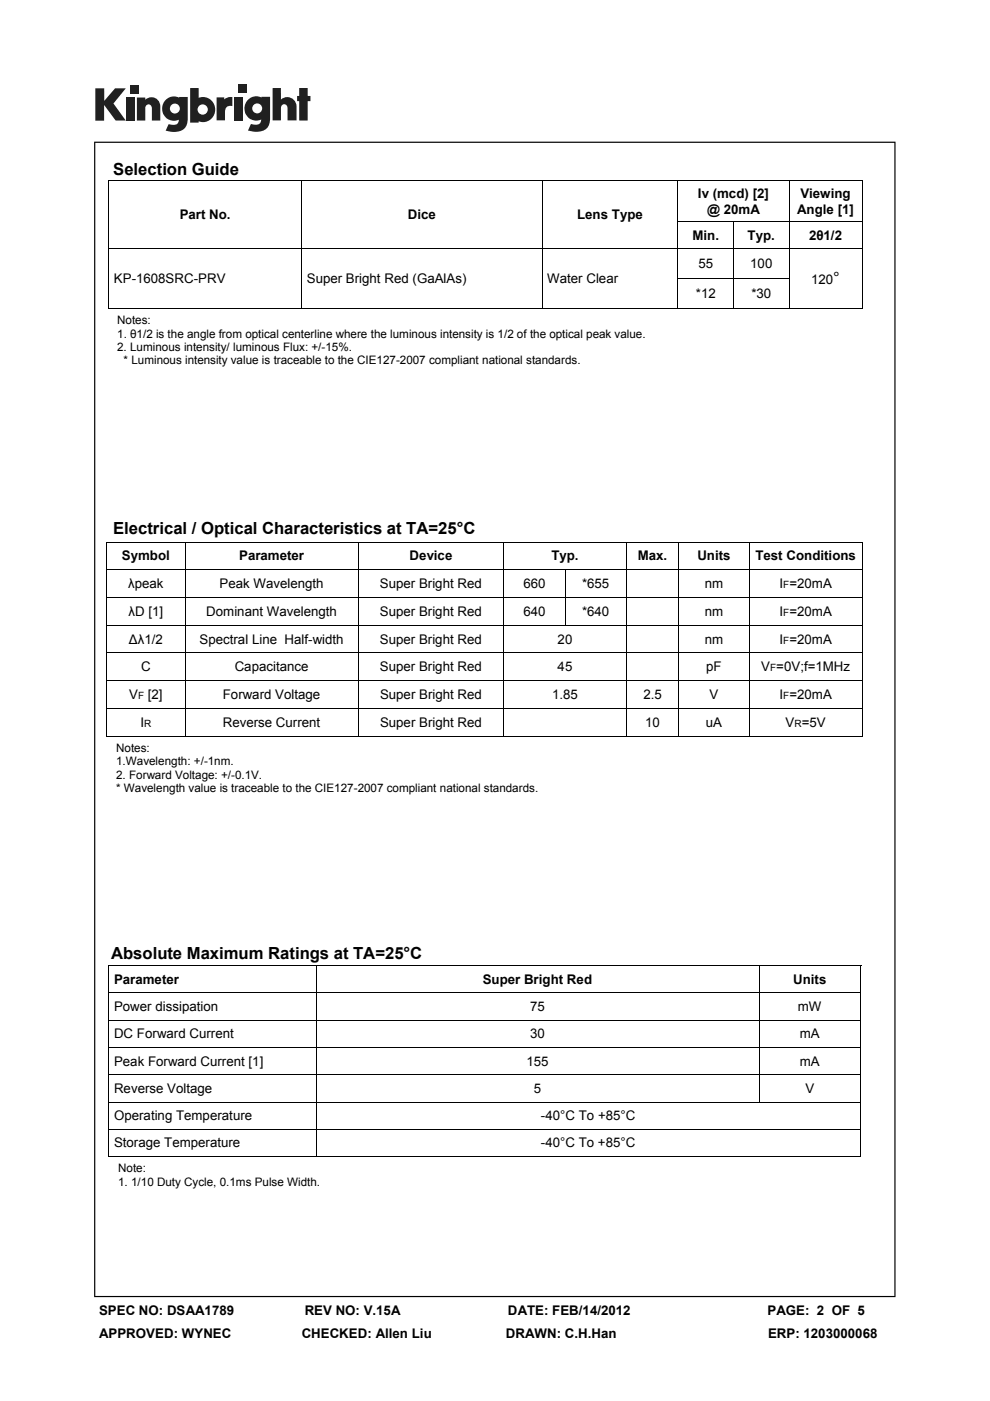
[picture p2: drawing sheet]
<svg xmlns="http://www.w3.org/2000/svg" width="210mm" height="297mm" viewBox="0 0 210 297" stroke-linecap="round" stroke-linejoin="round" font-family="sans-serif">
<defs><g id="words">
<g font-size="3.5">
<text x="24" y="37.1">Selection Guide</text>
<text x="176.7" y="60.2">°</text>
<text x="24" y="113.3">Electrical / Optical Characteristics at TA=25°C</text>
<text x="23.6" y="203.3">Absolute Maximum Ratings at TA=25°C</text>
</g>
<g font-size="2.8">
<text x="38.1" y="46.5">Part No.</text>
<text x="86.5" y="46.5">Dice</text>
<text x="122.4" y="46.5">Lens Type</text>
<text x="148" y="42.1">Iv (mcd) [2]</text>
<text x="150" y="45.3">@ 20mA</text>
<text x="169.1" y="45.3">Angle [1]</text>
<text x="169.8" y="42.1">Viewing</text>
<text x="146.9" y="50.9">Min.</text>
<text x="158.6" y="50.9">Typ.</text>
<text x="171.6" y="50.9">2θ1/2</text>
<text x="24.2" y="60">KP-1608SRC-PRV</text>
<text x="65.1" y="60">Super Bright Red (GaAlAs)</text>
<text x="116.1" y="60">Water Clear</text>
<text x="148.1" y="56.9">55</text>
<text x="159.1" y="56.9">100</text>
<text x="147.6" y="63.1">*12</text>
<text x="159.4" y="63.1">*30</text>
<text x="172" y="60.2">120</text>
<text x="25.8" y="118.8">Symbol</text>
<text x="50.7" y="118.8">Parameter</text>
<text x="86.9" y="118.8">Device</text>
<text x="116.9" y="118.8">Typ.</text>
<text x="135.3" y="118.8">Max.</text>
<text x="147.9" y="118.8">Units</text>
<text x="160.2" y="118.8">Test Conditions</text>
<text x="27.2" y="124.7">λpeak</text>
<text x="46.6" y="124.7">Peak Wavelength</text>
<text x="80.6" y="124.7">Super Bright Red</text>
<text x="111" y="124.7">660</text>
<text x="123.5" y="124.7">*655</text>
<text x="149.5" y="124.7">nm</text>
<text x="165.3" y="124.7">I =20mA</text>
<text x="27.3" y="130.6">λD [1]</text>
<text x="43.8" y="130.6">Dominant Wavelength</text>
<text x="80.6" y="130.6">Super Bright Red</text>
<text x="111" y="130.6">640</text>
<text x="123.5" y="130.6">*640</text>
<text x="149.5" y="130.6">nm</text>
<text x="165.3" y="130.6">I =20mA</text>
<text x="27.3" y="136.5">Δλ1/2</text>
<text x="42.3" y="136.5">Spectral Line Half-width</text>
<text x="80.6" y="136.5">Super Bright Red</text>
<text x="118.3" y="136.5">20</text>
<text x="149.5" y="136.5">nm</text>
<text x="165.3" y="136.5">I =20mA</text>
<text x="29.9" y="142.4">C</text>
<text x="49.8" y="142.4">Capacitance</text>
<text x="80.6" y="142.4">Super Bright Red</text>
<text x="118.3" y="142.4">45</text>
<text x="149.8" y="142.4">pF</text>
<text x="161.5" y="142.4">V =0V;f=1MHz</text>
<text x="27.4" y="148.3">V</text>
<text x="31.3" y="148.3">[2]</text>
<text x="47.3" y="148.3">Forward Voltage</text>
<text x="80.6" y="148.3">Super Bright Red</text>
<text x="117.1" y="148.3">1.85</text>
<text x="136.5" y="148.3">2.5</text>
<text x="150.5" y="148.3">V</text>
<text x="165.4" y="148.3">I =20mA</text>
<text x="29.8" y="154.1">I</text>
<text x="47.3" y="154.1">Reverse Current</text>
<text x="80.6" y="154.1">Super Bright Red</text>
<text x="136.9" y="154.1">10</text>
<text x="149.7" y="154.1">uA</text>
<text x="166.6" y="154.1">V =5V</text>
<text x="24.2" y="208.6">Parameter</text>
<text x="102.4" y="208.6">Super Bright Red</text>
<text x="168.3" y="208.6">Units</text>
<text x="24.2" y="214.3">Power dissipation</text>
<text x="112.4" y="214.3">75</text>
<text x="169.2" y="214.3">mW</text>
<text x="24.2" y="220.1">DC Forward Current</text>
<text x="112.4" y="220.1">30</text>
<text x="169.7" y="220.1">mA</text>
<text x="24.2" y="225.9">Peak Forward Current [1]</text>
<text x="111.7" y="225.9">155</text>
<text x="169.7" y="225.9">mA</text>
<text x="24.2" y="231.7">Reverse Voltage</text>
<text x="113.2" y="231.7">5</text>
<text x="170.8" y="231.7">V</text>
<text x="24.2" y="237.5">Operating Temperature</text>
<text x="114.7" y="237.5">-40°C To +85°C</text>
<text x="24.2" y="243.3">Storage Temperature</text>
<text x="114.7" y="243.3">-40°C To +85°C</text>
<text x="21" y="278.7">SPEC NO: DSAA1789</text>
<text x="64.6" y="278.7">REV NO: V.15A</text>
<text x="107.7" y="278.7">DATE: FEB/14/2012</text>
<text x="162.8" y="278.7">PAGE: 2 OF 5</text>
<text x="21" y="283.6">APPROVED: WYNEC</text>
<text x="64" y="283.6">CHECKED: Allen Liu</text>
<text x="107.3" y="283.6">DRAWN: C.H.Han</text>
<text x="162.9" y="283.6">ERP: 1203000068</text>
</g>
<g font-size="2.5">
<text x="24.8" y="68.7">Notes:</text>
<text x="24.8" y="71.6">1. θ1/2 is the angle from optical centerline where the luminous intensity is 1/2 of the optical peak value.</text>
<text x="24.8" y="74.4">2. Luminous intensity/ luminous Flux: +/-15%.</text>
<text x="26.2" y="77.3">* Luminous intensity value is traceable to the CIE127-2007 compliant national standards.</text>
<text x="24.6" y="159.4">Notes:</text>
<text x="24.6" y="162.3">1.Wavelength: +/-1nm.</text>
<text x="24.6" y="165.1">2. Forward Voltage: +/-0.1V.</text>
<text x="24.6" y="168">* Wavelength value is traceable to the CIE127-2007 compliant national standards.</text>
<text x="25.1" y="248.5">Note:</text>
<text x="25.1" y="251.4">1. 1/10 Duty Cycle, 0.1ms Pulse Width.</text>
</g>
<g font-size="2.1">
<text x="166.1" y="124.7">F</text>
<text x="166.1" y="130.6">F</text>
<text x="166.1" y="136.5">F</text>
<text x="163.4" y="142.4">F</text>
<text x="29.3" y="148.3">F</text>
<text x="166.1" y="148.3">F</text>
<text x="30.6" y="154.1">R</text>
<text x="168.5" y="154.1">R</text>
</g>
</g></defs>
<g fill="#231f20">
<path d="M20.2 18.7h1.9v2.7l2.3-2.7h2.3l-2.6 3.2 2.6 3.7h-2.2l-2.4-3.3v3.3h-1.9z"/>
<path d="M26.7 20.7h1.8v4.9h-1.8z"/>
<path d="M49.6 20.7h1.8v4.9h-1.8z"/>
<path d="M27.6 18h1.8v1.8h-1.8z"/>
<path d="M50.6 17.9h1.8v1.8h-1.8z"/>
<path d="M29 20.7h1.8v.4a1.9 1.9 0 0 1 2.2-.3 1.9 1.9 0 0 1 1 2v2.8h-1.8v-2.7a.7 .7 0 0 0-.7-.8 .7 .7 0 0 0-.7 .8v2.7h-1.8z"/>
<path d="M45.9 20.6h1.7v.5a2.02 2.02 0 0 1 1.7-.5v1.9h-.2a1.12 1.12 0 0 0-1.4 1.3v1.7h-1.8z"/>
<path d="M57.8 18.7h1.8v2.4a1.98 1.98 0 0 1 2.2-.3 1.98 1.98 0 0 1 1.1 2v2.7h-1.9v-2.6a.7 .7 0 0 0-.7-.8 .7 .7 0 0 0-.7 .8v2.6h-1.8z"/>
<path d="M63.5 18.7h1.8v1.6h.5v1.1h-.5v4.1h-1.8v-4.1h-.5v-1.1h.5z"/>
<path d="M40.3 18.7v7.3h1.8v-.3a2.63 2.63 0 0 0 3.5-2.5 2.63 2.63 0 0 0-3.5-2.5v-2zM41.9 23.2a1.1 1.1 0 0 1 2.2 0 1.1 1.1 0 0 1-2.2 0z"/>
<path d="M35.3 21a2.56 2.56 0 0 0-.6 3.3 2.56 2.56 0 0 0 3.2 1.1 1.09 1.09 0 0 1-1.5 1.1l-.6-.2-.7 1.4a5.3 5.3 0 0 0 3.8-.2 2.69 2.69 0 0 0 .9-2.4v-4.5h-1.8v.1l-.8-.2a2.44 2.44 0 0 0-1.9 .5zM36 23a1.06 1.06 0 0 1 2.1 0 1.06 1.06 0 0 1-2.1 0z"/>
<path d="M52.8 21a2.56 2.56 0 0 0-.6 3.3 2.56 2.56 0 0 0 3.2 1 1.09 1.09 0 0 1-1.5 1.1l-.7-.1-.6 1.4a5.3 5.3 0 0 0 3.7-.3 2.69 2.69 0 0 0 1-2.3v-4.6h-1.8v.2l-.9-.3a2.44 2.44 0 0 0-1.8 .6zM53.5 23a1.06 1.06 0 0 1 2.1 0 1.06 1.06 0 0 1-2.1 0z"/>
</g>
<path d="M20 30v245h169.9v-245zM20.2 30.3h169.5v244.5h-169.5z" fill="#000"/>
<g fill="none" stroke="#000" stroke-width=".21">
<path d="M23 38.4h160M23.1 38.3v26.9M64 38.4v14.2M115 38.4v14.2M143.8 38.4v8.6M167.4 38.4v8.6M182.9 38.3v26.9M23.2 52.7h159.6M64 52.8v12.4M115 52.8v12.4M143.7 47.1h39.1M143.7 59.1h23.7"/>
<path d="M143.8 47.1v5.5M143.8 52.8v12.4M155.7 47.1v5.5M155.7 52.8v12.4M167.4 47.1v5.5M167.4 52.8v12.4M23 65.3h160M22.5 114.9h160.5M22.6 114.9v41.1M39.3 115v5.6M76 115v5.6M106.9 115v5.6"/>
<path d="M132.9 115v5.6M144 115v5.6M158.9 115v5.6M182.9 114.9v41.1M22.7 120.7h160.1M22.7 126.7h160.1M22.7 132.6h160.1M22.7 138.4h160.1M39.3 120.8v5.8M39.3 126.7v5.8M39.3 132.6v5.7M39.3 138.5v5.8"/>
<path d="M76 120.8v5.8M76 126.7v5.8M76 132.6v5.7M76 138.5v5.8M106.9 120.8v5.8M106.9 126.7v5.8M106.9 132.6v5.7M106.9 138.5v5.8M119.9 120.8v5.8M119.9 126.7v5.8M132.9 120.8v5.8M132.9 126.7v5.8"/>
<path d="M132.9 132.6v5.7M132.9 138.5v5.8M144 120.8v5.8M144 126.7v5.8M144 132.6v5.7M144 138.5v5.8M158.9 120.8v5.8M158.9 126.7v5.8M158.9 132.6v5.7M158.9 138.5v5.8M22.5 156.1h160.5M22.7 144.3h160.1"/>
<path d="M22.7 150.3h160.1M39.3 144.4v5.8M39.3 150.3v5.7M76 144.4v5.8M76 150.3v5.7M106.9 144.4v5.8M106.9 150.3v5.7M132.9 144.4v5.8M132.9 150.3v5.7M144 144.4v5.8M144 150.3v5.7M158.9 144.4v5.8"/>
<path d="M158.9 150.3v5.7M23 204.8h159.7M23.1 204.7v40.4M23.2 210.5h159.3M23.2 216.3h159.3M67 204.9v5.5M67 210.6v5.6M67 216.4v5.6M161 204.9v5.5M161 210.6v5.6M161 216.4v5.6M182.6 204.7v40.4"/>
<path d="M23.2 222.1h159.3M23.2 227.9h159.3M23.2 233.7h159.3M23.2 239.5h159.3M67 222.2v5.6M67 228v5.6M67 233.8v5.6M67 239.6v5.5M161 222.2v5.6M161 228v5.6M23 245.2h159.7"/>
</g>
<use href="#words"/>
</svg>
